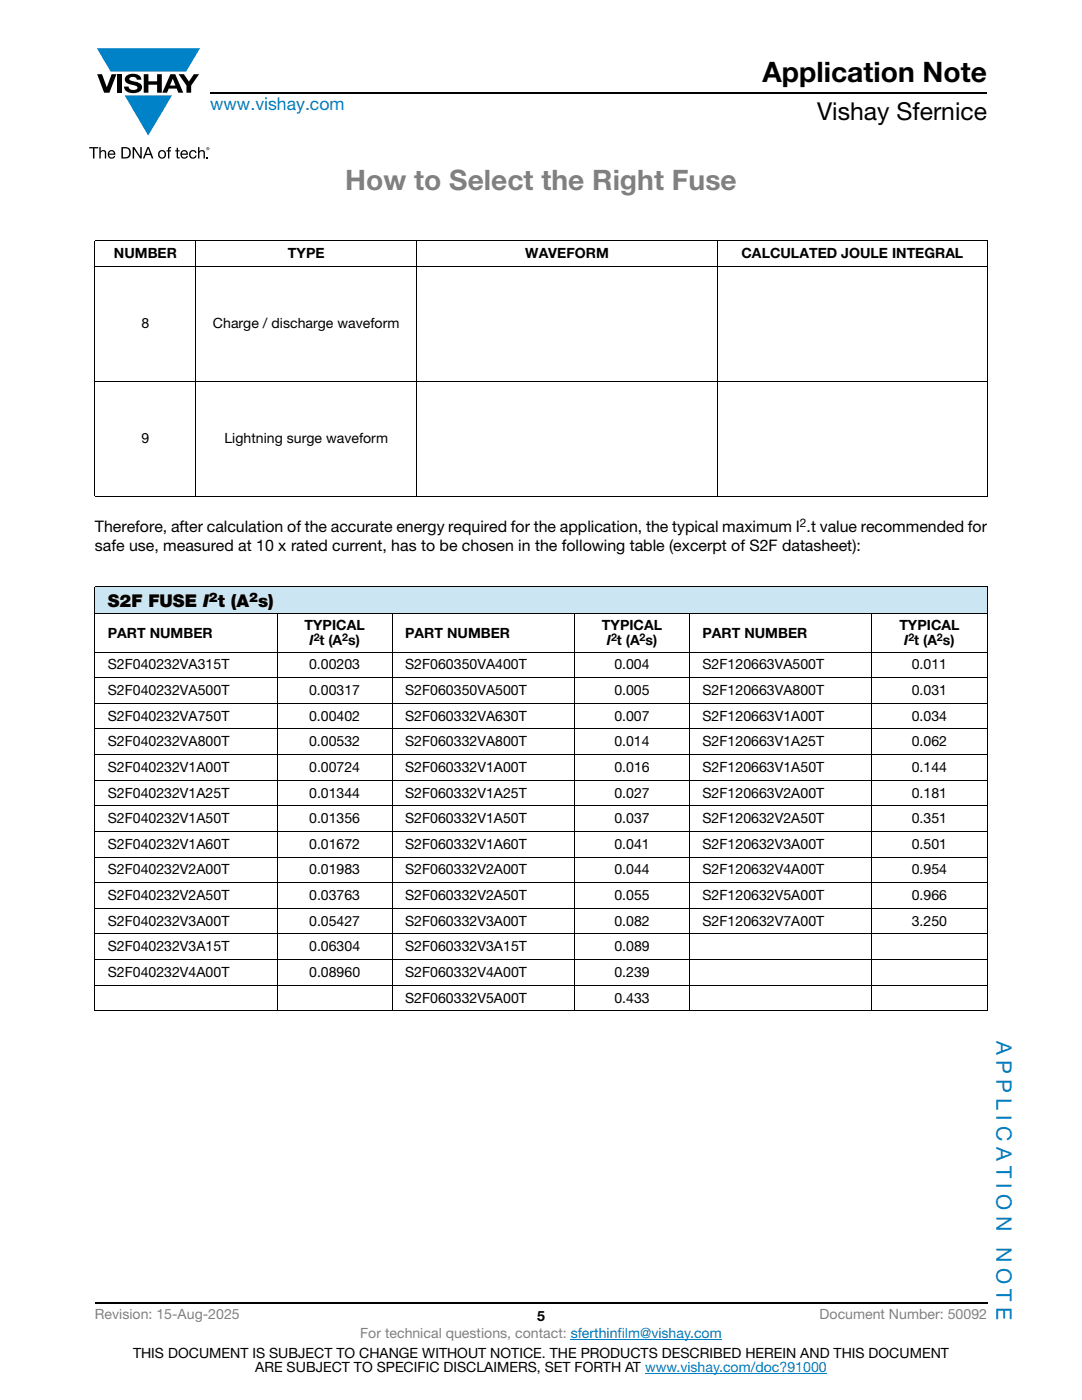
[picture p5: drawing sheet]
<svg xmlns="http://www.w3.org/2000/svg" width="216mm" height="279mm" viewBox="0 0 216 279" stroke-linecap="round" stroke-linejoin="round" font-family="sans-serif">
<defs><g id="words">
<text font-size="5.6" x="152.1" y="16.4">Application Note</text>
<text font-size="5.6" fill="#808080" x="68.9" y="38">How to Select the Right Fuse</text>
<text font-size="4.9" x="163" y="24">Vishay Sfernice</text>
<g font-size="4.2" fill="#007ec4">
<text x="198.8" y="207.8" transform="rotate(90 198.8 207.8)">A P P L I C A T I O N</text>
<text x="198.8" y="248.9" transform="rotate(90 198.8 248.9)">N O T E</text>
</g>
<text font-size="3.5" fill="#007ec4" x="42" y="21.9">www.vishay.com</text>
<text font-size="3.5" x="21.5" y="121.2">S2F FUSE I t (A s)</text>
<g font-size="3.2">
<text x="18.9" y="106.1">Therefore, after calculation of the accurate energy required for the application, the typical maximum I .t value recommended for</text>
<text x="18.9" y="110">safe use, measured at 10 x rated current, has to be chosen in the following table (excerpt of S2F datasheet):</text>
</g>
<g font-size="2.8">
<text x="22.7" y="51.5">NUMBER</text>
<text x="57.5" y="51.5">TYPE</text>
<text x="104.8" y="51.5">WAVEFORM</text>
<text x="147.9" y="51.5">CALCULATED JOULE INTEGRAL</text>
<text x="28.2" y="65.5">8</text>
<text x="42.5" y="65.5">Charge / discharge waveform</text>
<text x="28.2" y="88.5">9</text>
<text x="44.8" y="88.5">Lightning surge waveform</text>
<text x="60.8" y="125.6">TYPICAL</text>
<text x="120.1" y="125.6">TYPICAL</text>
<text x="179.5" y="125.6">TYPICAL</text>
<text x="21.5" y="127.2">PART NUMBER</text>
<text x="61.7" y="128.8">I t (A s)</text>
<text x="80.8" y="127.2">PART NUMBER</text>
<text x="121.1" y="128.8">I t (A s)</text>
<text x="140.2" y="127.2">PART NUMBER</text>
<text x="180.4" y="128.8">I t (A s)</text>
<text x="21.5" y="133.6">S2F040232VA315T</text>
<text x="61.7" y="133.6">0.00203</text>
<text x="80.8" y="133.6">S2F060350VA400T</text>
<text x="122.6" y="133.6">0.004</text>
<text x="140.2" y="133.6">S2F120663VA500T</text>
<text x="181.9" y="133.6">0.011</text>
<text x="21.5" y="138.7">S2F040232VA500T</text>
<text x="21.5" y="143.8">S2F040232VA750T</text>
<text x="61.7" y="138.7">0.00317</text>
<text x="61.7" y="143.8">0.00402</text>
<text x="80.8" y="138.7">S2F060350VA500T</text>
<text x="80.8" y="143.8">S2F060332VA630T</text>
<text x="122.6" y="138.7">0.005</text>
<text x="122.6" y="143.8">0.007</text>
<text x="140.2" y="138.7">S2F120663VA800T</text>
<text x="140.2" y="143.8">S2F120663V1A00T</text>
<text x="181.9" y="138.7">0.031</text>
<text x="181.9" y="143.8">0.034</text>
<text x="21.5" y="148.9">S2F040232VA800T</text>
<text x="61.7" y="148.9">0.00532</text>
<text x="80.8" y="148.9">S2F060332VA800T</text>
<text x="122.6" y="148.9">0.014</text>
<text x="140.2" y="148.9">S2F120663V1A25T</text>
<text x="181.9" y="148.9">0.062</text>
<text x="21.5" y="154.1">S2F040232V1A00T</text>
<text x="61.7" y="154.1">0.00724</text>
<text x="80.8" y="154.1">S2F060332V1A00T</text>
<text x="122.6" y="154.1">0.016</text>
<text x="140.2" y="154.1">S2F120663V1A50T</text>
<text x="181.9" y="154.1">0.144</text>
<text x="21.5" y="159.2">S2F040232V1A25T</text>
<text x="61.7" y="159.2">0.01344</text>
<text x="80.8" y="159.2">S2F060332V1A25T</text>
<text x="122.6" y="159.2">0.027</text>
<text x="140.2" y="159.2">S2F120663V2A00T</text>
<text x="181.9" y="159.2">0.181</text>
<text x="21.5" y="164.3">S2F040232V1A50T</text>
<text x="61.7" y="164.3">0.01356</text>
<text x="80.8" y="164.3">S2F060332V1A50T</text>
<text x="122.6" y="164.3">0.037</text>
<text x="140.2" y="164.3">S2F120632V2A50T</text>
<text x="181.9" y="164.3">0.351</text>
<text x="21.5" y="169.4">S2F040232V1A60T</text>
<text x="61.7" y="169.4">0.01672</text>
<text x="80.8" y="169.4">S2F060332V1A60T</text>
<text x="122.6" y="169.4">0.041</text>
<text x="140.2" y="169.4">S2F120632V3A00T</text>
<text x="181.9" y="169.4">0.501</text>
<text x="21.5" y="174.5">S2F040232V2A00T</text>
<text x="21.5" y="179.6">S2F040232V2A50T</text>
<text x="61.7" y="174.5">0.01983</text>
<text x="61.7" y="179.6">0.03763</text>
<text x="80.8" y="174.5">S2F060332V2A00T</text>
<text x="80.8" y="179.6">S2F060332V2A50T</text>
<text x="122.6" y="174.5">0.044</text>
<text x="122.6" y="179.6">0.055</text>
<text x="140.2" y="174.5">S2F120632V4A00T</text>
<text x="140.2" y="179.6">S2F120632V5A00T</text>
<text x="181.9" y="174.5">0.954</text>
<text x="181.9" y="179.6">0.966</text>
<text x="21.5" y="184.7">S2F040232V3A00T</text>
<text x="61.7" y="184.7">0.05427</text>
<text x="80.8" y="184.7">S2F060332V3A00T</text>
<text x="122.6" y="184.7">0.082</text>
<text x="140.2" y="184.7">S2F120632V7A00T</text>
<text x="181.9" y="184.7">3.250</text>
<text x="21.5" y="189.9">S2F040232V3A15T</text>
<text x="61.7" y="189.9">0.06304</text>
<text x="80.8" y="189.9">S2F060332V3A15T</text>
<text x="122.6" y="189.9">0.089</text>
<text x="21.5" y="195">S2F040232V4A00T</text>
<text x="61.7" y="195">0.08960</text>
<text x="80.8" y="195">S2F060332V4A00T</text>
<text x="122.6" y="195">0.239</text>
<text x="80.8" y="200.1">S2F060332V5A00T</text>
<text x="122.6" y="200.1">0.433</text>
<text x="107.2" y="263.6">5</text>
<text x="26.5" y="271">THIS DOCUMENT IS SUBJECT TO CHANGE WITHOUT NOTICE. THE PRODUCTS DESCRIBED HEREIN AND THIS DOCUMENT</text>
<text x="50.9" y="273.8">ARE SUBJECT TO SPECIFIC DISCLAIMERS, SET FORTH AT www.vishay.com/doc?91000</text>
</g>
<g font-size="2.8" fill="#808080">
<text x="18.9" y="263.3">Revision: 15-Aug-2025</text>
<text x="163.6" y="263.3">Document Number: 50092</text>
<text x="71.9" y="267.1">For technical questions, contact: sferthinfilm@vishay.com</text>
</g>
<g font-size="2.6">
<text x="41.7" y="120.1">2</text>
<text x="49.7" y="120.1">2</text>
</g>
<text font-size="2.4" x="159.6" y="105.2">2</text>
<g font-size="2.1">
<text x="62.6" y="128">2</text>
<text x="68.3" y="128">2</text>
<text x="121.9" y="128">2</text>
<text x="127.6" y="128">2</text>
<text x="181.3" y="128">2</text>
<text x="187" y="128">2</text>
</g>
</g></defs>
<path d="M42 18.6h155M18.9 260h178.1" fill="none" stroke="#000" stroke-width=".36"/>
<path d="M113.9 267.3h30.1M128.7 274h36.3" fill="none" stroke="#007ec4" stroke-width=".2"/>
<g fill="#0082c8">
<path d="M19.3 9.6h20.6l-2.7 4.7h-15.1z"/>
<path d="M24.9 19h9.4l-4.7 8z"/>
</g>
<g fill="#000">
<path d="M19.4 14.8h1l.9 2.6 1-2.6h.9l-1.4 3.7h-1zM23.5 14.8h.9v3.7h-.9zM25.2 15.1a2.16 2.16 0 0 1 2.9 .4l.1 .4h-.9a.81 .81 0 0 0-.7-.6 .81 .81 0 0 0-.8 .5l.2 .3 1.1 .2a1.11 1.11 0 0 1 1.2 1.1 1.11 1.11 0 0 1-1.1 1.1 1.83 1.83 0 0 1-2.4-1.2h.9a.99 .99 0 0 0 .8 .7 .99 .99 0 0 0 .9-.5 1.34 1.34 0 0 0-1.2-.6 1.06 1.06 0 0 1-1.1-.6 1.06 1.06 0 0 1 .1-1.2zM28.7 14.8h.9v1.4h1.7v-1.4h1v3.7h-1v-1.6h-1.7v1.6h-.9zM35.6 14.8h1.1l1 1.5 1-1.5h1l-1.6 2.3v1.4h-.9v-1.4zM17.8 29.4h1.8v.2h-.8v2h-.3v-2h-.7zM19.8 29.4h.3v.8a.59 .59 0 0 1 .7-.2 .59 .59 0 0 1 .4 .5v1.1h-.3v-1.1a.42 .42 0 0 0-.5-.3 .42 .42 0 0 0-.3 .5v.9h-.3zM26.5 29.4h.3l1.2 1.8v-1.8h.3v2.2h-.3l-1.2-1.8v1.8h-.3zM33.6 29.4h.6v.2l-.4 .1v.3h.3v.2h-.3v1.4h-.3v-1.4h-.3v-.2h.3zM35.3 29.5h.2v.5h.3v.2h-.3v1.1l.3 .1v.2a.4 .4 0 0 1-.5-.3v-1.1h-.3v-.2h.3zM37.9 30.2a.74 .74 0 0 1 .8-.3 .74 .74 0 0 1 .5 .6h-.3a.55 .55 0 0 0-.8-.1 .55 .55 0 0 0 0 .8 .46 .46 0 0 0 .5 .2 .46 .46 0 0 0 .3-.4h.3a.8 .8 0 0 1-1.1 .6 .8 .8 0 0 1-.3-1.3zM39.5 29.4h.3v.8a.59 .59 0 0 1 .7-.2 .59 .59 0 0 1 .4 .5v1.1h-.3v-1.1a.42 .42 0 0 0-.5-.3 .42 .42 0 0 0-.3 .5v.9h-.3z"/>
<path d="M41.2 31.3h.3v.3h-.3z"/>
<path d="M34.5 15.7l-.6 1.4h1.1zM34 14.8h1l1.6 3.7h-1l-.3-.8h-1.6l-.4 .8h-.9z"/>
<path d="M21.9 30.3l-.1 .4h.9l-.3-.5zM21.7 30.2a.76 .76 0 0 1 .9-.2 .76 .76 0 0 1 .4 .9h-1.2a.49 .49 0 0 0 .4 .5 .49 .49 0 0 0 .5-.3h.3a.82 .82 0 0 1-1.3 .4 .82 .82 0 0 1 0-1.3z"/>
<path d="M24.5 29.6v1.8h.5a.89 .89 0 0 0 .8-.9 .89 .89 0 0 0-.8-.9zM24.2 29.4a1.65 1.65 0 0 1 1.8 .4 1.15 1.15 0 0 1-1 1.8h-.8z"/>
<path d="M29.6 29.6l-.4 1.1h.7zM29.4 29.4h.3l.9 2.2h-.3l-.3-.7h-.9l-.3 .7h-.3z"/>
<path d="M32 30.3a.58 .58 0 0 0-.1 .9 .58 .58 0 0 0 .9 0 .58 .58 0 0 0 0-.8 .58 .58 0 0 0-.8-.1zM31.5 30.8a.85 .85 0 0 1 1.7 0 .85 .85 0 0 1-1.7 0z"/>
<path d="M36.4 30.3l-.1 .4h.9l-.3-.5zM36.2 30.2a.76 .76 0 0 1 .9-.2 .76 .76 0 0 1 .4 .9h-1.2a.49 .49 0 0 0 .4 .5 .49 .49 0 0 0 .5-.3h.3a.82 .82 0 0 1-1.3 .4 .82 .82 0 0 1 0-1.3z"/>
<path d="M41.4 29.5l.1 .1zM41.4 29.5h.2v.3l-.1-.1-.1 .1zM41.2 29.7a.25 .25 0 0 0 .5 0 .25 .25 0 0 0-.5 0zM41.2 29.7a.3 .3 0 0 1 .6 0 .3 .3 0 0 1-.6 0z"/>
</g>
<path d="M18.9 117h178.1v5.5h-178.1z" fill="#cce5f3"/>
<g fill="none" stroke="#000" stroke-width=".2">
<path d="M18.9 48h178.1M18.9 53.1h178.1M18.9 48.1v50.9M39.1 47.9v51.2M83.1 47.9v51.2M143.2 47.9v51.2M197 48.1v50.9M18.9 76.1h178.1M18.9 99h178.1M18.9 117h178.1M18.9 117.1v84.6M197 117.1v84.6"/>
<path d="M18.9 122.5h178.1M18.9 130.1h178.1M18.9 135.2h178.1M55.3 122.4v79.4M78.3 122.4v79.4M114.6 122.4v79.4M137.6 122.4v79.4M174 122.4v79.4M18.9 140.4h178.1M18.9 145.5h178.1M18.9 150.6h178.1M18.9 155.7h178.1"/>
<path d="M18.9 160.8h178.1M18.9 165.9h178.1M18.9 171h178.1M18.9 176.2h178.1M18.9 181.3h178.1M18.9 186.4h178.1M18.9 191.5h178.1M18.9 196.6h178.1M18.9 201.7h178.1"/>
</g>
<use href="#words"/>
</svg>
